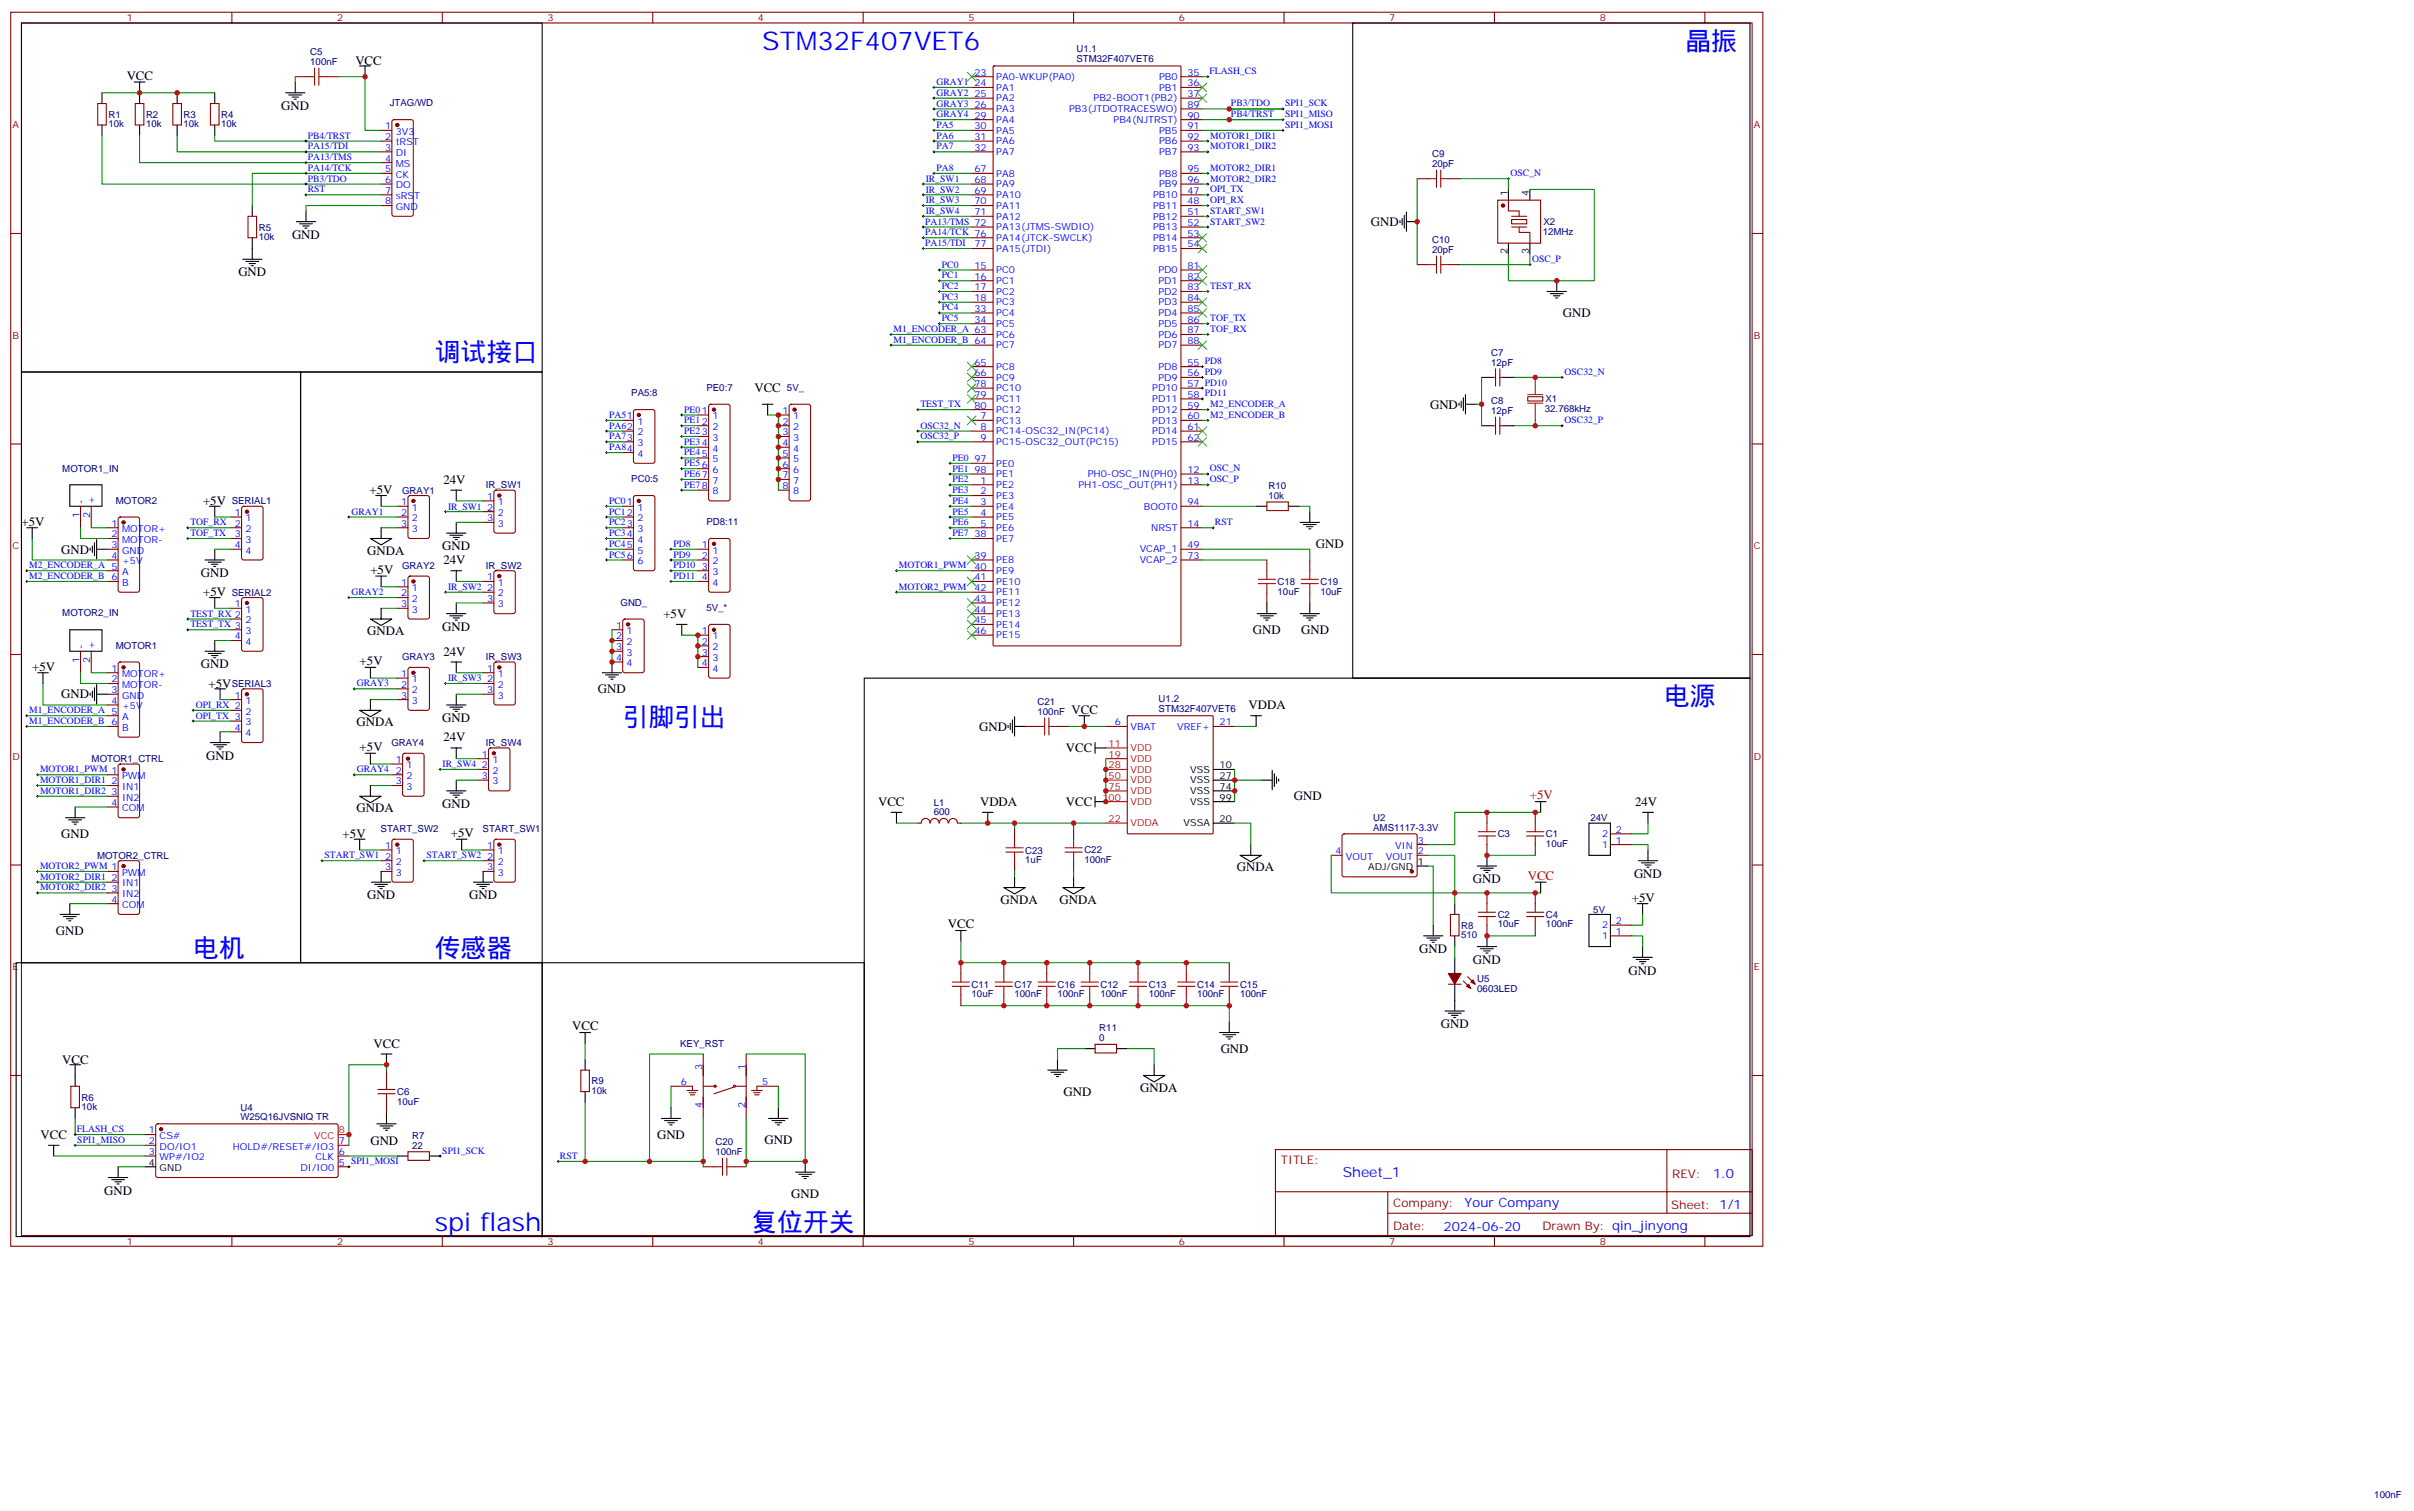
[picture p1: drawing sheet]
<svg xmlns="http://www.w3.org/2000/svg" width="793mm" height="496mm" viewBox="0 0 793 496" stroke-linecap="round" stroke-linejoin="round" font-family="sans-serif">
<defs><g id="words">
<g font-size="8.5" fill="#00f">
<text x="250.5" y="16.4">STM32F407VET6</text>
<text x="553.9" y="16.4">晶振</text>
<text x="142.9" y="118.7">调试接口</text>
<text x="546.8" y="231.6">电源</text>
<text x="204.6" y="238.6">引脚引出</text>
<text x="63.5" y="314.5">电机</text>
<text x="142.9" y="314.5">传感器</text>
<text x="142.9" y="404.4">spi flash</text>
<text x="246.9" y="404.4">复位开关</text>
</g>
<text font-size="4.6" fill="#00f" x="441.2" y="386.6">Sheet_1</text>
<g font-size="4.2">
<text x="116.8" y="21.3">VCC</text>
<text x="41.6" y="26.2">VCC</text>
<text x="92.4" y="36.1">GND</text>
<text x="450.5" y="74.2">GND</text>
<text x="96" y="78.5">GND</text>
<text x="78.3" y="90.8">GND</text>
<text x="513.5" y="104.3">GND</text>
<text x="247.9" y="128.9">VCC</text>
<text x="469.9" y="134.2">GND</text>
<text x="145.7" y="158.9">24V</text>
<text x="66.7" y="166">+5V</text>
<text x="121.5" y="162.4">+5V</text>
<text x="7.1" y="172.6">+5V</text>
<text x="20.1" y="181.8">GND</text>
<text x="120.6" y="182.2">GNDA</text>
<text x="145.3" y="180.8">GND</text>
<text x="145.7" y="185.3">24V</text>
<text x="432.4" y="180.1">GND</text>
<text x="66" y="189.6">GND</text>
<text x="121.7" y="188.5">+5V</text>
<text x="66.8" y="195.9">+5V</text>
<text x="218" y="203">+5V</text>
<text x="120.6" y="208.6">GNDA</text>
<text x="145.3" y="207.2">GND</text>
<text x="411.7" y="208.3">GND</text>
<text x="427.6" y="208.3">GND</text>
<text x="145.7" y="215.3">24V</text>
<text x="10.6" y="220.3">+5V</text>
<text x="66" y="219.6">GND</text>
<text x="118.2" y="218.5">+5V</text>
<text x="68.5" y="225.9">+5V</text>
<text x="196.5" y="227.7">GND</text>
<text x="20.1" y="229.4">GND</text>
<text x="410.2" y="233">VDDA</text>
<text x="117.1" y="238.6">GNDA</text>
<text x="145.3" y="237.2">GND</text>
<text x="352.1" y="234.4">VCC</text>
<text x="145.7" y="243.6">24V</text>
<text x="321.7" y="240">GND</text>
<text x="67.7" y="249.6">GND</text>
<text x="118.2" y="246.7">+5V</text>
<text x="350.3" y="247.1">VCC</text>
<text x="425.1" y="262.8">GND</text>
<text x="117.1" y="266.8">GNDA</text>
<text x="145.3" y="265.4">GND</text>
<text x="288.5" y="264.7">VCC</text>
<text x="322" y="264.7">VDDA</text>
<text x="350.3" y="264.7">VCC</text>
<text x="537.3" y="264.7">24V</text>
<text x="20.1" y="275.3">GND</text>
<text x="112.6" y="275.3">+5V</text>
<text x="148.2" y="275">+5V</text>
<text x="406.4" y="286.2">GNDA</text>
<text x="484" y="290.1">GND</text>
<text x="536.9" y="288.4">GND</text>
<text x="120.6" y="295.4">GND</text>
<text x="154.2" y="295.4">GND</text>
<text x="328.8" y="296.8">GNDA</text>
<text x="348.2" y="296.8">GNDA</text>
<text x="536.2" y="296.1">+5V</text>
<text x="311.5" y="304.9">VCC</text>
<text x="18.3" y="307">GND</text>
<text x="466.4" y="313.1">GND</text>
<text x="484" y="316.6">GND</text>
<text x="535.2" y="320.1">GND</text>
<text x="188" y="338.5">VCC</text>
<text x="473.4" y="337.7">GND</text>
<text x="122.7" y="344.1">VCC</text>
<text x="401.1" y="345.9">GND</text>
<text x="20.4" y="349.4">VCC</text>
<text x="374.6" y="358.6">GNDA</text>
<text x="349.5" y="360">GND</text>
<text x="13.4" y="374.1">VCC</text>
<text x="121.7" y="376.2">GND</text>
<text x="215.9" y="374.1">GND</text>
<text x="251.2" y="375.9">GND</text>
<text x="34.2" y="392.4">GND</text>
<text x="260" y="393.5">GND</text>
</g>
<g font-size="4.2" fill="#f00">
<text x="502.7" y="262.6">+5V</text>
<text x="502" y="289.1">VCC</text>
</g>
<g font-size="4.2" fill="#00f">
<text x="562.9" y="386.9">1.0</text>
<text x="481.3" y="396.4">Your Company</text>
<text x="474.4" y="404.2">2024-06-20</text>
</g>
<g font-size="3.9" fill="#800">
<text x="420.9" y="382.2">TITLE:</text>
<text x="549.5" y="386.9">REV:</text>
<text x="457.8" y="396.4">Company:</text>
<text x="549.1" y="397">Sheet: 1/1</text>
<text x="457.8" y="404.1">Date:</text>
<text x="506.8" y="404.2">Drawn By: qin_jinyong</text>
</g>
<g font-size="3.2" fill="#800">
<text x="41.6" y="7">1</text>
<text x="110.8" y="7">2</text>
<text x="179.9" y="7">3</text>
<text x="249.1" y="7">4</text>
<text x="318.2" y="7">5</text>
<text x="387.3" y="7">6</text>
<text x="456.5" y="7">7</text>
<text x="525.6" y="7">8</text>
<text x="4.1" y="42.1">A</text>
<text x="576.3" y="42.1">A</text>
<text x="4.1" y="111.3">B</text>
<text x="576.3" y="111.3">B</text>
<text x="4.1" y="180.4">C</text>
<text x="576.3" y="180.4">C</text>
<text x="4.1" y="249.6">D</text>
<text x="576.3" y="249.6">D</text>
<text x="4.1" y="318.7">E</text>
<text x="576.3" y="318.7">E</text>
<text x="41.6" y="408.8">1</text>
<text x="110.8" y="408.8">2</text>
<text x="179.9" y="408.8">3</text>
<text x="249.1" y="408.8">4</text>
<text x="318.2" y="408.8">5</text>
<text x="387.3" y="408.8">6</text>
<text x="456.5" y="408.8">7</text>
<text x="525.6" y="408.8">8</text>
</g>
<g font-size="3.2" fill="#000080">
<text x="353.7" y="17.2">U1.1</text>
<text x="102" y="21.3">100nF</text>
<text x="102" y="18.2">C5</text>
<text x="353.7" y="20.4">STM32F407VET6</text>
<text x="128.1" y="34.9">JTAG/WD</text>
<text x="35.6" y="41.9">10k</text>
<text x="35.6" y="38.7">R1</text>
<text x="48" y="41.9">10k</text>
<text x="48" y="38.7">R2</text>
<text x="60.3" y="41.9">10k</text>
<text x="60.3" y="38.7">R3</text>
<text x="72.7" y="41.9">10k</text>
<text x="72.7" y="38.7">R4</text>
<text x="470.6" y="51.6">C9</text>
<text x="470.6" y="54.8">20pF</text>
<text x="85" y="75.8">R5</text>
<text x="506.9" y="77.2">12MHz</text>
<text x="507.2" y="74">X2</text>
<text x="85" y="78.9">10k</text>
<text x="470.6" y="83">20pF</text>
<text x="470.6" y="79.9">C10</text>
<text x="490" y="116.9">C7</text>
<text x="490" y="120.1">12pF</text>
<text x="207.4" y="130.2">PA5:8</text>
<text x="232.1" y="128.4">PE0:7</text>
<text x="258.6" y="128.4">5V_</text>
<text x="490" y="136">12pF</text>
<text x="490" y="132.8">C8</text>
<text x="507.6" y="135.3">32.768kHz</text>
<text x="507.8" y="132.2">X1</text>
<text x="20.5" y="154.9">MOTOR1_IN</text>
<text x="159.7" y="160.4">IR_SW1</text>
<text x="207.4" y="158.4">PC0:5</text>
<text x="416.8" y="160.7">R10</text>
<text x="38.1" y="165.5">MOTOR2</text>
<text x="76.1" y="165.7">SERIAL1</text>
<text x="132.1" y="162.1">GRAY1</text>
<text x="416.8" y="163.8">10k</text>
<text x="232.1" y="172.5">PD8:11</text>
<text x="132.1" y="186.8">GRAY2</text>
<text x="159.7" y="186.8">IR_SW2</text>
<text x="76.1" y="195.6">SERIAL2</text>
<text x="419.8" y="195.3">10uF</text>
<text x="419.8" y="192.2">C18</text>
<text x="433.9" y="195.3">10uF</text>
<text x="433.9" y="192.1">C19</text>
<text x="20.5" y="202.5">MOTOR2_IN</text>
<text x="203.9" y="199">GND_</text>
<text x="232.1" y="200.8">5V_*</text>
<text x="38.1" y="213.1">MOTOR1</text>
<text x="132.1" y="216.9">GRAY3</text>
<text x="159.7" y="216.8">IR_SW3</text>
<text x="76.1" y="225.6">SERIAL3</text>
<text x="340.9" y="231.6">C21</text>
<text x="380.7" y="233.8">STM32F407VET6</text>
<text x="380.7" y="230.6">U1.2</text>
<text x="340.9" y="234.7">100nF</text>
<text x="128.6" y="245.1">GRAY4</text>
<text x="159.7" y="245">IR_SW4</text>
<text x="30.1" y="250.3">MOTOR1_CTRL</text>
<text x="306.8" y="267.8">600</text>
<text x="306.8" y="264.6">L1</text>
<text x="451.2" y="269.7">U2</text>
<text x="522.6" y="269.8">24V</text>
<text x="125.1" y="273.3">START_SW2</text>
<text x="158.6" y="273.3">START_SW1</text>
<text x="451.2" y="272.8">AMS1117-3.3V</text>
<text x="492.1" y="275">C3</text>
<text x="508" y="275">C1</text>
<text x="336.9" y="280.4">C23</text>
<text x="356.3" y="280.3">C22</text>
<text x="508" y="278.2">10uF</text>
<text x="31.9" y="282.1">MOTOR2_CTRL</text>
<text x="336.9" y="283.5">1uF</text>
<text x="356.3" y="283.5">100nF</text>
<text x="523.5" y="299.8">5V</text>
<text x="480.1" y="305.1">R8</text>
<text x="492.1" y="304.7">10uF</text>
<text x="492.1" y="301.5">C2</text>
<text x="508" y="304.7">100nF</text>
<text x="508" y="301.5">C4</text>
<text x="480.1" y="308.2">510</text>
<text x="485.4" y="322.7">U5</text>
<text x="319.3" y="327.6">10uF</text>
<text x="319.3" y="324.4">C11</text>
<text x="333.4" y="327.6">100nF</text>
<text x="333.4" y="324.4">C17</text>
<text x="347.5" y="327.6">100nF</text>
<text x="347.5" y="324.4">C16</text>
<text x="361.6" y="327.6">100nF</text>
<text x="361.6" y="324.4">C12</text>
<text x="377.5" y="327.6">100nF</text>
<text x="377.5" y="324.4">C13</text>
<text x="393.3" y="327.6">100nF</text>
<text x="393.3" y="324.4">C14</text>
<text x="407.5" y="327.6">100nF</text>
<text x="407.5" y="324.4">C15</text>
<text x="485.4" y="325.9">0603LED</text>
<text x="361.2" y="342">0</text>
<text x="361.2" y="338.8">R11</text>
<text x="223.5" y="343.8">KEY_RST</text>
<text x="130.5" y="359.7">C6</text>
<text x="194.4" y="359.4">10k</text>
<text x="194.4" y="356.2">R9</text>
<text x="26.8" y="364.6">10k</text>
<text x="26.8" y="361.5">R6</text>
<text x="79" y="364.8">U4</text>
<text x="130.5" y="362.9">10uF</text>
<text x="79" y="368">W25Q16JVSNIQ TR</text>
<text x="135.5" y="377.3">22</text>
<text x="135.5" y="374.1">R7</text>
<text x="235.1" y="376.2">C20</text>
<text x="235.1" y="379.4">100nF</text>
<text x="780.2" y="491.9">100nF</text>
</g>
<g font-size="3.2" fill="#00f">
<text x="307.7" y="28">GRAY1</text>
<text x="320.2" y="24.8">23</text>
<text x="320.2" y="28.4">24</text>
<text x="327.4" y="26.2">PA0-WKUP(PA0)</text>
<text x="327.4" y="29.8">PA1</text>
<text x="380.9" y="26.2">PB0</text>
<text x="380.9" y="29.8">PB1</text>
<text x="390.2" y="24.8">35</text>
<text x="390.2" y="28.4">36</text>
<text x="397.4" y="24.4">FLASH_CS</text>
<text x="307.7" y="31.5">GRAY2</text>
<text x="307.7" y="35">GRAY3</text>
<text x="320.2" y="31.9">25</text>
<text x="320.2" y="35.4">26</text>
<text x="327.4" y="33.3">PA2</text>
<text x="359.3" y="33.3">PB2-BOOT1(PB2)</text>
<text x="390.2" y="35.4">89</text>
<text x="390.2" y="31.9">37</text>
<text x="404.5" y="35">PB3/TDO</text>
<text x="422.3" y="35">SPI1_SCK</text>
<text x="307.7" y="38.5">GRAY4</text>
<text x="320.2" y="38.9">29</text>
<text x="327.4" y="36.8">PA3</text>
<text x="327.4" y="40.4">PA4</text>
<text x="351.3" y="36.8">PB3(JTDOTRACESWO)</text>
<text x="365.9" y="40.4">PB4(NJTRST)</text>
<text x="390.2" y="38.9">90</text>
<text x="404.5" y="38.5">PB4/TRST</text>
<text x="422.3" y="38.5">SPI1_MISO</text>
<text x="101.1" y="45.5">PB4/TRST</text>
<text x="126.6" y="42.5">1</text>
<text x="126.6" y="46">2</text>
<text x="130.1" y="44.2">3V3</text>
<text x="130.1" y="47.8">tRST</text>
<text x="307.7" y="42">PA5</text>
<text x="307.7" y="45.5">PA6</text>
<text x="320.2" y="42.5">30</text>
<text x="320.2" y="46">31</text>
<text x="327.4" y="43.9">PA5</text>
<text x="327.4" y="47.4">PA6</text>
<text x="380.9" y="43.9">PB5</text>
<text x="380.9" y="47.4">PB6</text>
<text x="390.2" y="42.5">91</text>
<text x="390.2" y="46">92</text>
<text x="397.7" y="45.5">MOTOR1_DIR1</text>
<text x="422.3" y="42">SPI1_MOSI</text>
<text x="101.1" y="49.1">PA15/TDI</text>
<text x="101.1" y="52.6">PA13/TMS</text>
<text x="126.6" y="49.5">3</text>
<text x="126.6" y="53.1">4</text>
<text x="130.1" y="51.3">DI</text>
<text x="307.7" y="49.1">PA7</text>
<text x="320.2" y="49.5">32</text>
<text x="327.4" y="50.9">PA7</text>
<text x="380.9" y="50.9">PB7</text>
<text x="390.2" y="49.5">93</text>
<text x="397.7" y="49.1">MOTOR1_DIR2</text>
<text x="101.1" y="59.7">PB3/TDO</text>
<text x="101.1" y="56.1">PA14/TCK</text>
<text x="126.6" y="56.6">5</text>
<text x="130.1" y="54.8">MS</text>
<text x="130.1" y="58.3">CK</text>
<text x="304.2" y="59.7">IR_SW1</text>
<text x="307.7" y="56.1">PA8</text>
<text x="320.2" y="56.6">67</text>
<text x="327.4" y="58">PA8</text>
<text x="380.9" y="58">PB8</text>
<text x="390.2" y="56.6">95</text>
<text x="397.7" y="56.1">MOTOR2_DIR1</text>
<text x="397.7" y="59.7">MOTOR2_DIR2</text>
<text x="496.4" y="57.8">OSC_N</text>
<text x="101.1" y="63.2">RST</text>
<text x="126.6" y="60.1">6</text>
<text x="126.6" y="63.6">7</text>
<text x="130.1" y="61.9">DO</text>
<text x="130.1" y="65.4">sRST</text>
<text x="304.2" y="63.3">IR_SW2</text>
<text x="320.2" y="60.1">68</text>
<text x="320.2" y="63.6">69</text>
<text x="327.4" y="61.5">PA9</text>
<text x="327.4" y="65.1">PA10</text>
<text x="378.9" y="65.1">PB10</text>
<text x="380.9" y="61.5">PB9</text>
<text x="390.2" y="63.6">47</text>
<text x="390.2" y="60.1">96</text>
<text x="397.7" y="63.2">OPI_TX</text>
<text x="126.6" y="67.2">8</text>
<text x="130.1" y="68.9">GND</text>
<text x="304.2" y="66.8">IR_SW3</text>
<text x="304.2" y="70.3">IR_SW4</text>
<text x="320.2" y="67.2">70</text>
<text x="320.2" y="70.7">71</text>
<text x="327.4" y="68.6">PA11</text>
<text x="378.9" y="68.6">PB11</text>
<text x="390.2" y="67.2">48</text>
<text x="390.2" y="70.7">51</text>
<text x="397.7" y="70.2">START_SW1</text>
<text x="397.7" y="66.7">OPI_RX</text>
<text x="304" y="73.8">PA13/TMS 72</text>
<text x="304" y="77.3">PA14/TCK 76</text>
<text x="327.4" y="72.1">PA12</text>
<text x="327.4" y="75.6">PA13(JTMS-SWDIO)</text>
<text x="378.9" y="72.1">PB12</text>
<text x="378.9" y="75.6">PB13</text>
<text x="390.2" y="74.2">52</text>
<text x="390.2" y="77.8">53</text>
<text x="397.7" y="73.8">START_SW2</text>
<text x="304" y="80.8">PA15/TDI</text>
<text x="320.2" y="81.3">77</text>
<text x="327.4" y="79.2">PA14(JTCK-SWCLK)</text>
<text x="327.4" y="82.7">PA15(JTDI)</text>
<text x="378.9" y="79.2">PB14</text>
<text x="378.9" y="82.7">PB15</text>
<text x="390.2" y="81.3">54</text>
<text x="309.5" y="87.9">PC0</text>
<text x="320.2" y="88.3">15</text>
<text x="327.4" y="89.7">PC0</text>
<text x="380.6" y="89.7">PD0</text>
<text x="390.2" y="88.3">81</text>
<text x="503.4" y="86">OSC_P</text>
<text x="309.5" y="91.4">PC1</text>
<text x="309.5" y="94.9">PC2</text>
<text x="320.2" y="91.9">16</text>
<text x="320.2" y="95.4">17</text>
<text x="327.4" y="93.3">PC1</text>
<text x="380.6" y="93.3">PD1</text>
<text x="390.2" y="91.9">82</text>
<text x="390.2" y="95.4">83</text>
<text x="397.7" y="94.9">TEST_RX</text>
<text x="309.5" y="98.5">PC3</text>
<text x="309.5" y="102">PC4</text>
<text x="320.2" y="98.9">18</text>
<text x="327.4" y="96.8">PC2</text>
<text x="327.4" y="100.3">PC3</text>
<text x="380.6" y="96.8">PD2</text>
<text x="380.6" y="100.3">PD3</text>
<text x="390.2" y="98.9">84</text>
<text x="309.5" y="105.5">PC5</text>
<text x="320.2" y="102.4">33</text>
<text x="320.2" y="106">34</text>
<text x="327.4" y="103.9">PC4</text>
<text x="327.4" y="107.4">PC5</text>
<text x="380.6" y="103.9">PD4</text>
<text x="380.6" y="107.4">PD5</text>
<text x="390.2" y="102.4">85</text>
<text x="390.2" y="106">86</text>
<text x="397.7" y="105.5">TOF_TX</text>
<text x="293.6" y="109">M1_ENCODER_A 63</text>
<text x="293.6" y="112.6">M1_ENCODER_B 64</text>
<text x="327.4" y="110.9">PC6</text>
<text x="380.6" y="110.9">PD6</text>
<text x="390.2" y="109.5">87</text>
<text x="390.2" y="113">88</text>
<text x="397.7" y="109">TOF_RX</text>
<text x="327.4" y="114.4">PC7</text>
<text x="380.6" y="114.4">PD7</text>
<text x="320.2" y="120.1">65</text>
<text x="320.2" y="123.6">66</text>
<text x="327.4" y="121.5">PC8</text>
<text x="327.4" y="125">PC9</text>
<text x="380.6" y="121.5">PD8</text>
<text x="380.6" y="125">PD9</text>
<text x="390.2" y="120.1">55 PD8</text>
<text x="390.2" y="123.6">56 PD9</text>
<text x="514.1" y="123.2">OSC32_N</text>
<text x="320.2" y="127.1">78</text>
<text x="320.2" y="130.7">79</text>
<text x="327.4" y="128.6">PC10</text>
<text x="378.6" y="128.6">PD10</text>
<text x="390.2" y="127.1">57 PD10</text>
<text x="390.2" y="130.7">58 PD11</text>
<text x="200.1" y="137.3">PA51</text>
<text x="224.8" y="135.5">PE01</text>
<text x="234.1" y="137.7">1</text>
<text x="257.1" y="136">1</text>
<text x="260.6" y="137.7">1</text>
<text x="302.4" y="133.7">TEST_TX</text>
<text x="320.2" y="134.2">80</text>
<text x="322.2" y="137.7">7</text>
<text x="327.4" y="132.1">PC11</text>
<text x="327.4" y="135.6">PC12</text>
<text x="378.6" y="132.1">PD11</text>
<text x="378.6" y="135.6">PD12</text>
<text x="390.2" y="134.2">59</text>
<text x="390.2" y="137.7">60</text>
<text x="397.7" y="133.7">M2_ENCODER_A</text>
<text x="397.7" y="137.3">M2_ENCODER_B</text>
<text x="200.1" y="140.8">PA62</text>
<text x="209.4" y="139.5">1</text>
<text x="209.4" y="143">2</text>
<text x="224.8" y="139">PE12</text>
<text x="224.8" y="142.6">PE23</text>
<text x="234.1" y="141.3">2</text>
<text x="257.1" y="139.5">2</text>
<text x="257.1" y="143">3</text>
<text x="260.6" y="141.3">2</text>
<text x="302.4" y="140.8">OSC32_N</text>
<text x="322.2" y="141.3">8</text>
<text x="327.4" y="139.1">PC13</text>
<text x="327.4" y="142.7">PC14-OSC32_IN(PC14)</text>
<text x="378.6" y="139.1">PD13</text>
<text x="378.6" y="142.7">PD14</text>
<text x="390.2" y="141.3">61</text>
<text x="514.1" y="139">OSC32_P</text>
<text x="200.1" y="144.3">PA73</text>
<text x="200.1" y="147.8">PA84</text>
<text x="209.4" y="146.5">3</text>
<text x="224.8" y="146.1">PE34</text>
<text x="224.8" y="149.6">PE45</text>
<text x="234.1" y="144.8">3</text>
<text x="234.1" y="148.3">4</text>
<text x="257.1" y="146.5">4</text>
<text x="260.6" y="144.8">3</text>
<text x="260.6" y="148.3">4</text>
<text x="302.4" y="144.3">OSC32_P</text>
<text x="322.2" y="144.8">9</text>
<text x="327.4" y="146.2">PC15-OSC32_OUT(PC15)</text>
<text x="378.6" y="146.2">PD15</text>
<text x="390.2" y="144.8">62</text>
<text x="209.4" y="150.1">4</text>
<text x="224.8" y="153.1">PE56</text>
<text x="234.1" y="151.8">5</text>
<text x="234.1" y="155.4">6</text>
<text x="257.1" y="150.1">5</text>
<text x="257.1" y="153.6">6</text>
<text x="260.6" y="151.8">5</text>
<text x="260.6" y="155.4">6</text>
<text x="313" y="151.4">PE0</text>
<text x="313" y="154.9">PE1</text>
<text x="320.2" y="151.8">97</text>
<text x="320.2" y="155.4">98</text>
<text x="327.4" y="153.2">PE0</text>
<text x="390.2" y="155.4">12</text>
<text x="397.6" y="154.8">OSC_N</text>
<text x="224.8" y="156.7">PE67</text>
<text x="224.8" y="160.2">PE78</text>
<text x="234.1" y="158.9">7</text>
<text x="257.1" y="157.1">7</text>
<text x="257.1" y="160.7">8</text>
<text x="260.6" y="158.9">7</text>
<text x="313" y="158.4">PE2</text>
<text x="313" y="162">PE3</text>
<text x="322.2" y="158.9">1</text>
<text x="327.4" y="160.3">PE2</text>
<text x="327.4" y="156.8">PE1</text>
<text x="354.4" y="160.3">PH1-OSC_OUT(PH1)</text>
<text x="357.4" y="156.8">PH0-OSC_IN(PH0)</text>
<text x="390.2" y="158.9">13</text>
<text x="397.6" y="158.4">OSC_P</text>
<text x="27.5" y="165.6" transform="rotate(-90 27.5 165.6)">-</text>
<text x="31" y="165.6" transform="rotate(-90 31 165.6)">+</text>
<text x="131.9" y="165.9">1</text>
<text x="135.4" y="167.7">1</text>
<text x="147.2" y="167.4">IR_SW1</text>
<text x="160.1" y="164.2">1</text>
<text x="160.1" y="167.7">2</text>
<text x="163.6" y="165.9">1</text>
<text x="200.1" y="165.5">PC01</text>
<text x="209.4" y="167.7">1</text>
<text x="234.1" y="162.4">8</text>
<text x="260.6" y="162.4">8</text>
<text x="313" y="165.5">PE4</text>
<text x="322.2" y="162.4">2</text>
<text x="322.2" y="165.9">3</text>
<text x="327.4" y="163.8">PE3</text>
<text x="327.4" y="167.4">PE4</text>
<text x="375.9" y="167.4">BOOT0</text>
<text x="390.2" y="165.9">94</text>
<text x="26.1" y="170.1" transform="rotate(-90 26.1 170.1)">1</text>
<text x="29.6" y="170.1" transform="rotate(-90 29.6 170.1)">2</text>
<text x="36.6" y="173">1</text>
<text x="62.5" y="172.5">TOF_RX</text>
<text x="77.2" y="169.5">1</text>
<text x="77.2" y="173">2</text>
<text x="80.7" y="171.2">1</text>
<text x="115.5" y="169">GRAY1</text>
<text x="131.9" y="169.5">2</text>
<text x="131.9" y="173">3</text>
<text x="135.4" y="171.2">2</text>
<text x="160.1" y="171.2">3</text>
<text x="163.6" y="169.5">2</text>
<text x="163.6" y="173">3</text>
<text x="200.1" y="169">PC12</text>
<text x="200.1" y="172.5">PC23</text>
<text x="209.4" y="171.2">2</text>
<text x="313" y="169">PE5</text>
<text x="313" y="172.5">PE6</text>
<text x="322.2" y="169.5">4</text>
<text x="322.2" y="173">5</text>
<text x="327.4" y="170.9">PE5</text>
<text x="390.2" y="173">14</text>
<text x="399.2" y="172.5">RST</text>
<text x="36.6" y="176.5">2</text>
<text x="40.1" y="174.8">MOTOR+</text>
<text x="40.1" y="178.3">MOTOR-</text>
<text x="62.5" y="176.1">TOF_TX</text>
<text x="77.2" y="176.5">3</text>
<text x="80.7" y="174.8">2</text>
<text x="80.7" y="178.3">3</text>
<text x="135.4" y="174.8">3</text>
<text x="200.1" y="176.1">PC34</text>
<text x="200.1" y="179.6">PC45</text>
<text x="209.4" y="174.8">3</text>
<text x="209.4" y="178.3">4</text>
<text x="221.3" y="179.6">PD8</text>
<text x="313" y="176.1">PE7</text>
<text x="320.2" y="176.5">38</text>
<text x="327.4" y="174.4">PE6</text>
<text x="327.4" y="177.9">PE7</text>
<text x="378.3" y="174.4">NRST</text>
<text x="36.6" y="180.1">3</text>
<text x="36.6" y="183.6">4</text>
<text x="40.1" y="181.8">GND</text>
<text x="40.1" y="185.3">+5V</text>
<text x="77.2" y="180.1">4</text>
<text x="80.7" y="181.8">4</text>
<text x="200.1" y="183.1">PC56</text>
<text x="209.4" y="181.8">5</text>
<text x="209.4" y="185.3">6</text>
<text x="221.3" y="183.1">PD9</text>
<text x="230.6" y="180.1">1</text>
<text x="230.6" y="183.6">2</text>
<text x="234.1" y="181.8">1</text>
<text x="234.1" y="185.3">2</text>
<text x="320.2" y="183.6">39</text>
<text x="327.4" y="185">PE8</text>
<text x="374.5" y="181.5">VCAP_1</text>
<text x="374.5" y="185">VCAP_2</text>
<text x="390.2" y="180.1">49</text>
<text x="390.2" y="183.6">73</text>
<text x="9.6" y="186.7">M2_ENCODER_A 5</text>
<text x="9.6" y="190.2">M2_ENCODER_B</text>
<text x="36.6" y="190.6">6</text>
<text x="40.1" y="188.9">A</text>
<text x="160.1" y="190.6">1</text>
<text x="221.3" y="186.7">PD10</text>
<text x="221.3" y="190.2">PD11</text>
<text x="230.6" y="187.1">3</text>
<text x="230.6" y="190.6">4</text>
<text x="234.1" y="188.9">3</text>
<text x="295.4" y="186.7">MOTOR1_PWM</text>
<text x="320.2" y="187.1">40</text>
<text x="320.2" y="190.6">41</text>
<text x="327.4" y="188.5">PE9</text>
<text x="40.1" y="192.4">B</text>
<text x="115.5" y="195.5">GRAY2</text>
<text x="131.9" y="192.4">1</text>
<text x="131.9" y="195.9">2</text>
<text x="135.4" y="194.2">1</text>
<text x="135.4" y="197.7">2</text>
<text x="147.2" y="193.8">IR_SW2</text>
<text x="160.1" y="194.2">2</text>
<text x="160.1" y="197.7">3</text>
<text x="163.6" y="192.4">1</text>
<text x="163.6" y="195.9">2</text>
<text x="234.1" y="192.4">4</text>
<text x="295.4" y="193.8">MOTOR2_PWM</text>
<text x="320.2" y="194.2">42</text>
<text x="320.2" y="197.7">43</text>
<text x="327.4" y="192.1">PE10</text>
<text x="327.4" y="195.6">PE11</text>
<text x="62.5" y="202.5">TEST_RX 2</text>
<text x="77.2" y="199.5">1</text>
<text x="80.7" y="201.2">1</text>
<text x="131.9" y="199.5">3</text>
<text x="135.4" y="201.2">3</text>
<text x="163.6" y="199.5">3</text>
<text x="320.2" y="201.2">44</text>
<text x="327.4" y="199.1">PE12</text>
<text x="327.4" y="202.6">PE13</text>
<text x="62.5" y="206.1">TEST_TX 3</text>
<text x="80.7" y="204.8">2</text>
<text x="80.7" y="208.3">3</text>
<text x="202.4" y="206.5">1</text>
<text x="205.9" y="208.3">1</text>
<text x="230.6" y="208.3">1</text>
<text x="320.2" y="204.8">45</text>
<text x="320.2" y="208.3">46</text>
<text x="327.4" y="206.2">PE14</text>
<text x="327.4" y="209.7">PE15</text>
<text x="27.5" y="213.2" transform="rotate(-90 27.5 213.2)">-</text>
<text x="31" y="213.2" transform="rotate(-90 31 213.2)">+</text>
<text x="77.2" y="210">4</text>
<text x="80.7" y="211.8">4</text>
<text x="202.4" y="210">2</text>
<text x="202.4" y="213.6">3</text>
<text x="205.9" y="211.8">2</text>
<text x="205.9" y="215.3">3</text>
<text x="230.6" y="211.8">2</text>
<text x="230.6" y="215.3">3</text>
<text x="234.1" y="210">1</text>
<text x="234.1" y="213.6">2</text>
<text x="26.1" y="217.7" transform="rotate(-90 26.1 217.7)">1</text>
<text x="29.6" y="217.7" transform="rotate(-90 29.6 217.7)">2</text>
<text x="36.6" y="220.6">1</text>
<text x="160.1" y="220.6">1</text>
<text x="202.4" y="217.1">4</text>
<text x="205.9" y="218.9">4</text>
<text x="230.6" y="218.9">4</text>
<text x="234.1" y="217.1">3</text>
<text x="234.1" y="220.6">4</text>
<text x="36.6" y="224.2">2</text>
<text x="36.6" y="227.7">3</text>
<text x="40.1" y="222.4">MOTOR+</text>
<text x="40.1" y="225.9">MOTOR-</text>
<text x="117.2" y="225.5">GRAY3</text>
<text x="131.9" y="222.4">1</text>
<text x="131.9" y="225.9">2</text>
<text x="135.4" y="224.2">1</text>
<text x="135.4" y="227.7">2</text>
<text x="147.2" y="223.8">IR_SW3</text>
<text x="160.1" y="224.2">2</text>
<text x="160.1" y="227.7">3</text>
<text x="163.6" y="222.4">1</text>
<text x="163.6" y="225.9">2</text>
<text x="36.6" y="231.2">4</text>
<text x="40.1" y="229.4">GND</text>
<text x="40.1" y="233">+5V</text>
<text x="64.3" y="232.5">OPI_RX 2</text>
<text x="77.2" y="229.4">1</text>
<text x="80.7" y="231.2">1</text>
<text x="131.9" y="229.4">3</text>
<text x="135.4" y="231.2">3</text>
<text x="163.6" y="229.4">3</text>
<text x="9.6" y="234.3">M1_ENCODER_A 5</text>
<text x="9.6" y="237.8">M1_ENCODER_B</text>
<text x="36.6" y="238.3">6</text>
<text x="40.1" y="236.5">A</text>
<text x="64.3" y="236">OPI_TX 3</text>
<text x="80.7" y="234.7">2</text>
<text x="80.7" y="238.3">3</text>
<text x="366.3" y="238.3">6</text>
<text x="371.5" y="239.7">VBAT</text>
<text x="386.8" y="239.7">VREF+</text>
<text x="400.8" y="238.3">21</text>
<text x="40.1" y="240">B</text>
<text x="77.2" y="240">4</text>
<text x="80.7" y="241.8">4</text>
<text x="130.1" y="250.6">1</text>
<text x="158.3" y="248.8">1</text>
<text x="161.8" y="250.6">1</text>
<text x="13.1" y="253.7">MOTOR1_PWM 1</text>
<text x="13.2" y="257.2">MOTOR1_DIR1</text>
<text x="36.6" y="257.7">2</text>
<text x="40.1" y="255.9">PWM</text>
<text x="117.2" y="253.7">GRAY4</text>
<text x="130.1" y="254.1">2</text>
<text x="130.1" y="257.7">3</text>
<text x="133.6" y="252.4">1</text>
<text x="133.6" y="255.9">2</text>
<text x="145.4" y="252">IR_SW4</text>
<text x="158.3" y="252.4">2</text>
<text x="158.3" y="255.9">3</text>
<text x="161.8" y="254.1">2</text>
<text x="161.8" y="257.7">3</text>
<text x="13.2" y="260.7">MOTOR1_DIR2</text>
<text x="36.6" y="261.2">3</text>
<text x="40.1" y="259.4">IN1</text>
<text x="40.1" y="263">IN2</text>
<text x="133.6" y="259.4">3</text>
<text x="36.6" y="264.7">4</text>
<text x="40.1" y="266.5">COM</text>
<text x="526.4" y="275">2</text>
<text x="530.9" y="273.5">2</text>
<text x="106.6" y="281.9">START_SW1</text>
<text x="126.6" y="278.8">1</text>
<text x="130.1" y="280.6">1</text>
<text x="140.2" y="281.9">START_SW2</text>
<text x="160.1" y="278.8">1</text>
<text x="163.6" y="280.6">1</text>
<text x="438.8" y="280.6">4</text>
<text x="458.5" y="278.8">VIN</text>
<text x="465.8" y="280.6">2</text>
<text x="465.8" y="277.1">3</text>
<text x="526.4" y="278.5">1</text>
<text x="530.9" y="277.1">1</text>
<text x="13.1" y="285.5">MOTOR2_PWM 1</text>
<text x="40.1" y="287.7">PWM</text>
<text x="126.6" y="282.4">2</text>
<text x="126.6" y="285.9">3</text>
<text x="130.1" y="284.1">2</text>
<text x="130.1" y="287.7">3</text>
<text x="160.1" y="282.4">2</text>
<text x="160.1" y="285.9">3</text>
<text x="163.6" y="284.1">2</text>
<text x="163.6" y="287.7">3</text>
<text x="442.3" y="282.4">VOUT</text>
<text x="455.4" y="282.4">VOUT</text>
<text x="13.2" y="289">MOTOR2_DIR1</text>
<text x="13.2" y="292.5">MOTOR2_DIR2</text>
<text x="36.6" y="289.4">2</text>
<text x="36.6" y="292.9">3</text>
<text x="40.1" y="291.2">IN1</text>
<text x="36.6" y="296.5">4</text>
<text x="40.1" y="294.7">IN2</text>
<text x="40.1" y="298.2">COM</text>
<text x="526.4" y="304.9">2</text>
<text x="530.9" y="303.5">2</text>
<text x="526.4" y="308.5">1</text>
<text x="530.9" y="307.1">1</text>
<text x="230.7" y="351.5" transform="rotate(-90 230.7 351.5)">3</text>
<text x="244.8" y="351.5" transform="rotate(-90 244.8 351.5)">1</text>
<text x="223.8" y="356.4">6</text>
<text x="250.5" y="356.4">5</text>
<text x="230.7" y="364.1" transform="rotate(-90 230.7 364.1)">4</text>
<text x="244.8" y="364.1" transform="rotate(-90 244.8 364.1)">2</text>
<text x="25.3" y="371.9">FLASH_CS</text>
<text x="25.4" y="375.4">SPI1_MISO</text>
<text x="49" y="372.3">1</text>
<text x="49" y="375.8">2</text>
<text x="52.5" y="374.1">CS#</text>
<text x="52.5" y="377.6">DO/IO1</text>
<text x="76.5" y="377.6">HOLD#/RESET#/IO3</text>
<text x="111.3" y="375.8">7</text>
<text x="49" y="379.4">3</text>
<text x="52.5" y="381.1">WP#/IO2</text>
<text x="103.6" y="381.1">CLK</text>
<text x="111.3" y="382.9">5 SPI1_MOSI</text>
<text x="111.3" y="379.4">6</text>
<text x="145.3" y="378.9">SPI1_SCK</text>
<text x="184" y="380.7">RST</text>
<text x="98.8" y="384.7">DI/IO0</text>
</g>
<g font-size="3.2">
<text x="495.3" y="64.3" transform="rotate(-90 495.3 64.3)">1</text>
<text x="502.4" y="64.3" transform="rotate(-90 502.4 64.3)">4</text>
<text x="495.3" y="83.3" transform="rotate(-90 495.3 83.3)">2</text>
<text x="502.4" y="83.3" transform="rotate(-90 502.4 83.3)">3</text>
<text x="391.1" y="253.8">VSS</text>
<text x="391.1" y="257.3">VSS</text>
<text x="400.8" y="252.4">10</text>
<text x="400.8" y="255.9">27</text>
<text x="391.1" y="260.8">VSS</text>
<text x="400.8" y="259.4">74</text>
<text x="400.8" y="263">99</text>
<text x="391.1" y="264.4">VSS</text>
<text x="388.9" y="271.4">VSSA</text>
<text x="400.8" y="270">20</text>
<text x="449.6" y="285.9">ADJ/GND</text>
<text x="465.8" y="284.1">1</text>
<text x="49" y="382.9">4</text>
<text x="52.5" y="384.7">GND</text>
</g>
<g font-size="3.2" fill="#f00">
<text x="364.3" y="245.3">11</text>
<text x="364.3" y="248.8">19</text>
<text x="371.5" y="246.7">VDD</text>
<text x="371.5" y="250.3">VDD</text>
<text x="364.3" y="252.4">28</text>
<text x="364.3" y="255.9">50</text>
<text x="371.5" y="253.8">VDD</text>
<text x="371.5" y="257.3">VDD</text>
<text x="362.3" y="263">100</text>
<text x="364.3" y="259.4">75</text>
<text x="371.5" y="260.8">VDD</text>
<text x="371.5" y="264.4">VDD</text>
<text x="364.3" y="270">22</text>
<text x="371.5" y="271.4">VDDA</text>
<text x="103.2" y="374.1">VCC</text>
<text x="111.3" y="372.3">8</text>
</g>
</g></defs>
<g fill="none" stroke="#870000" stroke-width=".35">
<path d="M3.5 4h575.8v405.4h-575.8zM7.1 7.5h568.6v398.3h-568.6zM76.2 4v3.5M145.3 4v3.5M214.5 4v3.5M283.6 4v3.5M352.8 4v3.5M421.9 4v3.5M491.1 4v3.5M560.2 4v3.5M32.1 34h2.8v7.1h-2.8zM44.4 34h2.9v7.1h-2.9z"/>
<path d="M56.8 34h2.8v7.1h-2.8zM69.1 34h2.9v7.1h-2.9zM97 25.2h3.5M107.6 25.2h3.5M129 39.5l.5-.2h5.6l.5 .2 .2 .5v30.3l-.2 .5-.5 .2h-5.6l-.5-.2-.2-.5v-30.3zM319.3 25.2h7M319.3 28.7h7M319.3 32.2h7M319.3 35.8h7M319.3 39.3h7M326.4 21.8l.3-.1h61l.3 .1 .1 190-.2 .3-61.2 .1-.3-.2zM388.1 25.2h7"/>
<path d="M388.1 28.7h7M388.1 32.2h7M388.1 35.8h7M388.1 39.3h7M125.2 42.8h3.6M125.2 46.4h3.6M125.2 49.9h3.6M125.2 56.9h3.6M125.2 53.4h3.6M319.3 42.8h7M319.3 46.4h7M319.3 49.9h7"/>
<path d="M319.3 56.9h7M388.1 42.8h7M388.1 46.4h7M388.1 49.9h7M388.1 56.9h7M465.7 58.7h3.5M476.2 58.7h3.6M3.5 76.7h3.6M81.5 71h2.8v7.1h-2.8zM125.2 64h3.6M125.2 67.5h3.6M125.2 60.5h3.6"/>
<path d="M319.3 64h7M319.3 67.5h7M319.3 71h7M319.3 74.6h7M319.3 78.1h7M319.3 60.5h7M388.1 64h7M388.1 67.5h7M388.1 71h7M388.1 74.6h7M388.1 78.1h7M388.1 60.5h7"/>
<path d="M492.1 65.8h14.1v14.1h-14.1zM495.7 65.8v3.5h3.5v1.7M496.7 72.1h4.9v1.4h-4.9zM499.2 74.6v1.7h3.5v3.6M575.7 76.7h3.6M319.3 81.6h7M319.3 88.7h7M319.3 92.2h7M319.3 95.7h7M319.3 99.3h7M388.1 81.6h7M388.1 88.7h7"/>
<path d="M388.1 92.2h7M388.1 95.7h7M388.1 99.3h7M465.7 86.9h3.5M476.2 86.9h3.6M319.3 102.8h7M319.3 106.3h7M319.3 109.9h7M319.3 113.4h7M388.1 102.8h7M388.1 106.3h7M388.1 109.9h7"/>
<path d="M388.1 113.4h7M204.6 138.1h3.5M208.4 134.8l.4-.3h5.7l.6 .5 .1 16.5-.5 .6-5.9 .1-.6-.5-.1-16.4zM229.3 136.3h3.5M229.3 139.8h3.5M233.1 133l.4-.2h5.7l.5 .2 .2 .5v30.3l-.2 .5-.5 .2h-5.7l-.5-.2-.2-.5v-30.3zM255.8 136.3h3.5M255.8 139.8h3.5M259.5 133l.5-.2h5.6l.5 .2 .2 .5v30.3l-.2 .5-.5 .2h-5.6l-.5-.2-.2-.5v-30.3zM319.3 138.1h7M319.3 120.4h7M319.3 124h7"/>
<path d="M319.3 127.5h7M319.3 131h7M319.3 134.5h7M388.1 138.1h7M388.1 120.4h7M388.1 124h7M388.1 127.5h7M388.1 131h7M388.1 134.5h7M490.4 124h1M490.4 139.8h1M491.4 121.1v5.7"/>
<path d="M491.4 137v5.7M492.8 124h1.1M492.8 139.8h1.1M492.8 121.1v5.7M492.8 137v5.7M502 130.3h4.9v1.4h-4.9zM3.5 145.8h3.6M204.6 141.6h3.5M204.6 145.1h3.5M204.6 148.7h3.5M229.3 143.4h3.5M229.3 146.9h3.5"/>
<path d="M229.3 150.4h3.5M229.3 154h3.5M229.3 157.5h3.5M255.8 143.4h3.5M255.8 146.9h3.5M255.8 150.4h3.5M255.8 154h3.5M255.8 157.5h3.5M319.3 141.6h7M319.3 145.1h7M319.3 159.2h7M319.3 152.2h7"/>
<path d="M319.3 155.7h7M388.1 141.6h7M388.1 145.1h7M388.1 159.2h7M388.1 155.7h7M575.7 145.8h3.6M26.5 166.3v7.1M30 166.3v7.1M35.3 173.4h3.5M35.3 176.9h3.5M39 170l.5-.2h5.7l.6 .5 .1 23.5-.5 .7h-5.9l-.6-.4-.1-23.6zM75.8 169.8h3.6"/>
<path d="M75.8 173.4h3.6M75.8 176.9h3.6M79.6 166.5l.5-.2h5.6l.7 .4v16.5l-.4 .7h-5.9l-.7-.4v-16.5zM130.5 166.3h3.6M130.5 169.8h3.6M130.5 173.4h3.6M134.3 163l.5-.2h5.6l.7 .4v13l-.5 .6-5.8 .1-.7-.5v-12.9zM158.7 164.5h3.6M158.7 168.1h3.6M158.7 171.6h3.6M162.5 161.2l.5-.2h5.6l.7 .4v13l-.4 .7h-5.9l-.7-.4v-13zM204.6 166.3h3.5"/>
<path d="M204.6 169.8h3.5M204.6 173.4h3.5M204.6 176.9h3.5M208.4 163l.4-.2h5.7l.6 .4 .1 23.6-.5 .6-5.9 .1-.6-.5-.1-23.5zM229.3 161h3.5M233.1 177.1l.4-.2h5.7l.6 .4 .1 16.5-.5 .7h-5.9l-.6-.4-.1-16.5zM255.8 161h3.5M319.3 162.8h7M319.3 166.3h7M319.3 169.8h7M319.3 173.4h7M319.3 176.9h7"/>
<path d="M388.1 166.3h7M388.1 173.4h7M416.3 164.9h7v2.8h-7zM35.3 183.9h3.5M35.3 187.5h3.5M35.3 191h3.5M35.3 180.4h3.5M75.8 180.4h3.6M75.8 199.8h3.6M79.6 196.5l.5-.2h5.6l.7 .4v16.5l-.4 .7h-5.9l-.7-.4v-16.5zM130.5 192.8h3.6M130.5 196.3h3.6"/>
<path d="M130.5 199.8h3.6M134.3 189.4l.5-.2h5.6l.7 .5v12.9l-.5 .7h-5.8l-.7-.4v-13zM158.7 191h3.6M158.7 194.5h3.6M158.7 198h3.6M162.5 187.7l.5-.2h5.6l.7 .4v13l-.4 .6-5.9 .1-.7-.5v-12.9zM204.6 183.9h3.5M204.6 180.4h3.5M229.3 183.9h3.5M229.3 187.5h3.5M229.3 191h3.5M229.3 180.4h3.5"/>
<path d="M319.3 183.9h7M319.3 187.5h7M319.3 191h7M319.3 194.5h7M319.3 198h7M388.1 183.9h7M388.1 180.4h7M416.3 183.9v3.6M416.3 194.5v3.5M430.4 183.9v3.6M430.4 194.5v3.5M3.5 215h3.6"/>
<path d="M26.5 213.9v7.1M30 213.9v7.1M39 217.7l.5-.2h5.7l.6 .4 .1 23.5-.5 .7h-5.9l-.6-.4-.1-23.5zM75.8 203.3h3.6M75.8 206.9h3.6M75.8 210.4h3.6M134.3 219.4l.5-.2h5.6l.7 .4v13l-.5 .7h-5.8l-.7-.4v-13zM162.5 217.7l.5-.2h5.6l.7 .4v13l-.4 .6-5.9 .1-.7-.5v-12.9zM201.1 206.9h3.5M201.1 210.4h3.5M201.1 213.9h3.5M201.1 217.5h3.5"/>
<path d="M204.8 203.5l.5-.2h5.7l.6 .5 .1 16.5-.5 .6-5.9 .1-.6-.5-.1-16.5zM229.3 208.6h3.5M229.3 212.2h3.5M229.3 215.7h3.5M229.3 219.2h3.5M233.1 205.3l.4-.2h5.7l.6 .4 .1 16.5-.5 .7h-5.9l-.6-.4-.1-16.5zM319.3 201.6h7M319.3 205.1h7M319.3 208.6h7M575.7 215h3.6M35.3 238.6h3.5M35.3 221h3.5"/>
<path d="M35.3 224.5h3.5M35.3 228h3.5M35.3 231.6h3.5M35.3 235.1h3.5M75.8 229.8h3.6M75.8 233.3h3.6M75.8 236.9h3.6M79.6 226.5l.5-.2h5.6l.7 .4v16.5l-.4 .7h-5.9l-.7-.5v-16.4zM130.5 222.7h3.6M130.5 226.3h3.6M130.5 229.8h3.6M158.7 221h3.6"/>
<path d="M158.7 224.5h3.6M158.7 228h3.6M336.9 238.6h3.5M347.5 238.6h3.5M363.4 238.6h7M370.5 235.3l.3-.2h27.5l.3 .2v38.2l-.2 .3-27.6 .1-.3-.2zM398.6 238.6h7.1M35.3 254.5h3.5M35.3 258h3.5M39 251.2l.5-.2h5.7l.6 .4 .1 16.5-.5 .6-5.9 .1-.6-.5-.1-16.4zM75.8 240.4h3.6M128.8 251h3.5"/>
<path d="M128.8 254.5h3.5M128.8 258h3.5M132.5 247.6l.5-.2h5.6l.7 .5v12.9l-.4 .7h-5.9l-.7-.4v-13zM157 249.2h3.5M157 252.7h3.5M157 256.3h3.5M160.7 245.9l.5-.2h5.7l.6 .4 .1 13-.5 .6-5.9 .1-.6-.5-.1-12.9zM35.3 261.5h3.5M35.3 265.1h3.5M125.2 279.2h3.6M129 275.9l.5-.2h5.6l.7 .4v13l-.4 .6-5.9 .1-.7-.5v-12.9zM158.7 279.2h3.6"/>
<path d="M162.5 275.9l.5-.2h5.6l.7 .4v13l-.4 .6-5.9 .1-.7-.5v-12.9zM305.5 270.3a1.41 1.41 0 0 0-1.4-1.5 1.41 1.41 0 0 0-1.4 1.5l-1.1 .1M305.7 270.3a1.41 1.41 0 0 1 1.4-1.5 1.41 1.41 0 0 1 1.4 1.5M308.7 270.3a1.41 1.41 0 0 1 1.4-1.5 1.41 1.41 0 0 1 1.4 1.5M311.7 270.3a1.41 1.41 0 0 1 1.5-1.5 1.41 1.41 0 0 1 1.4 1.5M314.7 270.4h1M333.4 272.1v3.6M352.8 272.1v3.6M441.2 274.1l.5-.2 23.5 .1 .5 .6-.1 13-.6 .4-23.6-.1-.4-.6v-12.7zM465.7 277.4h3.5M488.6 266.8v3.6M488.6 277.4v3.6"/>
<path d="M504.5 266.8v3.6M504.5 277.4v3.6M529.2 277.4h7M529.2 273.9h7M3.5 284.1h3.6M35.3 286.2h3.5M35.3 289.8h3.5M35.3 293.3h3.5M35.3 296.8h3.5M39 282.9l.5-.2h5.7l.6 .4 .1 16.5-.5 .7-5.9 .1-.6-.5-.1-16.5zM125.2 282.7h3.6M125.2 286.2h3.6"/>
<path d="M158.7 282.7h3.6M158.7 286.2h3.6M333.4 282.7v3.5M352.8 282.7v3.5M437.4 281h3.6M465.7 281h3.5M488.6 293.3v3.5M504.5 293.3v3.5M575.7 284.1h3.6M315.7 316.2v3.6M329.8 316.2v3.6M344 316.2v3.6"/>
<path d="M358.1 316.2v3.6M373.9 316.2v3.6M389.8 316.2v3.6M403.9 316.2v3.6M476.6 300.4h2.8v7h-2.8zM488.6 303.9v3.5M504.5 303.9v3.5M529.2 307.4h7M529.2 303.9h7M315.7 326.8v3.5M329.8 326.8v3.5M344 326.8v3.5"/>
<path d="M358.1 326.8v3.5M373.9 326.8v3.5M389.8 326.8v3.5M403.9 326.8v3.5M475.9 323.3h4.2M480.8 322.2l2.5 2.5M482.2 320.8l2.5 2.5M3.5 353.3h3.6M23.3 356.8h2.8v7.1h-2.8zM127 351.5v3.5M190.9 351.5h2.8v7.1h-2.8zM220.5 356.8h7v1.4"/>
<path d="M225.8 358.2h3.5M226.5 358.9h2.1M226.8 359.6h1.4M231.1 356.8h3.5M231.1 346.2v21.2M240.9 357.2l-6.3 2.1M241.7 356.8h3.5M245.2 346.2v21.2M246.9 358.2h3.6M247.6 358.9h2.2M248 359.6h1.4M255.8 356.8h-7.1v1.4"/>
<path d="M359.8 343h7.1v2.9h-7.1zM575.7 353.3h3.6M47.6 372.7h3.6M47.6 376.2h3.6M47.6 379.7h3.6M51.4 369.4l.5-.3 58.8 .1 .4 .7v16.5l-.7 .4-58.8-.1-.4-.6v-16.2zM111.1 376.2h3.6M111.1 379.7h3.6M127 362.1v3.5M134.1 378.3h7v2.8h-7zM419.1 377.6h156.6v28.2h-156.6zM547.7 377.6v20.9"/>
<path d="M111.1 383.3h3.6M231.1 383.3h3.5M241.7 383.3h3.5M419.1 391.5h156.5M456 398.5h119.6M456 391.5v14.1M76.2 405.8v3.6M145.3 405.8v3.6M214.5 405.8v3.6M283.6 405.8v3.6M352.8 405.8v3.6M421.9 405.8v3.6"/>
<path d="M491.1 405.8v3.6M560.2 405.8v3.6"/>
<circle cx="235" cy="356.8" r=".35"/>
<circle cx="241.3" cy="356.8" r=".35"/>
</g>
<g fill="none" stroke="#000" stroke-width=".35">
<path d="M7.1 7.5h171.1v114.7h-171.1zM444.5 7.5h130.5v215.2h-130.5zM33.5 30.5v3.5M44.1 27h3.5M45.9 27v7M58.2 30.5v3.5M70.6 30.5v3.5M93.8 30.5h6.4M94.9 31.2h4.2M96 31.9h2.1M96.7 32.6h.7M97 27v3.5"/>
<path d="M118.2 21.7h3.5M119.9 21.7v3.5M33.5 41.1v3.5M45.9 41.1v3.5M58.2 41.1v3.5M70.6 41.1v3.5M82.9 67.5v3.5M82.9 78.1v7.1M97.4 72.8h6.3M98.4 73.5h4.3M99.5 74.2h2.1M100.2 74.9h.7"/>
<path d="M100.5 69.3v3.5M460 72.5v.7M460.7 71.8v2.1M461.4 70.7v4.2M462.1 72.8h3.6M462.1 69.6v6.4M495.7 62.2v3.6M495.7 79.9v3.5M502.7 62.2v3.6M502.7 79.9v3.5M79.7 85.2h6.4M80.8 85.9h4.2"/>
<path d="M81.8 86.6h2.2M82.5 87.3h.8M508.4 95.7h6.3M509.4 96.4h4.2M510.5 97.2h2.1M511.2 97.9h.7M511.5 92.2v3.5M7.1 122.2h91.7v194h-91.7zM98.8 122.2h79.4v194h-79.4zM250.5 132.8h3.5M252.2 132.8v3.5M479.4 132.4v.7"/>
<path d="M480.1 131.7v2.1M480.8 130.7v4.2M481.5 132.8h3.6M481.5 129.6v6.4M486.8 124h3.6M486.8 139.8h3.6M493.9 124h3.5M493.9 139.8h3.5M22.9 159.2h10.6v7.1h-10.6zM8.8 173.4h3.5M10.6 173.4v3.5M30.3 179.4v2.1"/>
<path d="M31 178.3v4.2M31.7 177.2v6.4M68.8 166.3h3.5M70.6 166.3v3.5M121.7 176.9h7.1l-3.6 2.1zM123.5 162.8h3.5M125.2 162.8v3.5M125.2 173.4v3.5M146.8 175.1h6.3M147.8 175.8h4.2M148.2 161h3.5M148.9 176.5h2.1"/>
<path d="M149.6 177.2h.7M149.9 161v3.5M149.9 171.6v3.5M412.7 166.3h3.6M423.3 166.3h3.6M427.2 171.6h6.4M428.3 172.3h4.2M429.3 173h2.1M430 173.7h.7M430.4 168.1v3.5M29.6 180.1v.7M31.7 180.4h3.6"/>
<path d="M67.4 183.9h6.3M68.4 184.6h4.3M68.8 196.3h3.5M69.5 185.3h2.1M70.2 186.1h.7M70.6 180.4v3.5M70.6 196.3v3.5M123.5 189.2h3.5M125.2 189.2v3.6M125.2 199.8v3.5M148.2 187.5h3.5M149.9 187.5v3.5"/>
<path d="M149.9 198v3.6M416.3 198v3.6M430.4 198v3.6M22.9 206.9h10.6v7h-10.6zM67.4 213.9h6.3M68.4 214.6h4.3M69.5 215.3h2.1M70.2 216h.7M70.6 210.4v3.5M119.9 219.2h3.6M121.7 203.3h7.1l-3.6 2.2zM121.7 219.2v3.5"/>
<path d="M146.8 201.6h6.3M147.8 202.3h4.2M148.2 217.5h3.5M148.9 203h2.1M149.6 203.7h.7M149.9 217.5v3.5M201.1 217.5v3.5M222.2 205.1h3.6M224 205.1v3.5M413.1 201.6h6.4M414.2 202.3h4.2M415.2 203h2.1"/>
<path d="M415.9 203.7h.7M427.2 201.6h6.4M428.3 202.3h4.2M429.3 203h2.1M430 203.7h.7M12.3 221h3.6M14.1 221v3.5M29.6 227.7v.7M30.3 227v2.1M31 225.9v4.3M31.7 224.9v6.3M31.7 228h3.6"/>
<path d="M70.6 226.3h3.5M72.3 226.3v3.5M118.2 233.3h7l-3.5 2.1zM121.7 229.8v3.5M146.8 231.6h6.3M147.8 232.3h4.2M148.9 233h2.1M149.6 233.7h.7M149.9 228v3.6M197.9 221h6.4M199 221.7h4.2M200 222.4h2.1"/>
<path d="M200.7 223.1h.7M284 222.7h291v183.5h-291zM331.3 238.3v.7M332 237.6v2.1M332.7 236.5v4.2M333.4 238.6h3.5M333.4 235.4v6.4M354.5 235.1h3.6M356.3 235.1v3.5M411 235.1h3.5M412.7 235.1v3.5M69.1 243.9h6.4"/>
<path d="M70.2 244.6h4.2M71.3 245.3h2.1M72 246h.7M72.3 240.4v3.5M119.9 247.4h3.6M121.7 247.4v3.6M121.7 258v3.5M146.8 259.8h6.3M148.2 245.7h3.5M149.9 245.7v3.5M149.9 256.3v3.5M359.8 245.7h3.6"/>
<path d="M359.8 243.9v3.5M398.6 252.7h7.1M398.6 256.3h7.1M398.6 259.8h7.1M414.5 256.3h3.5M418 253.1v6.3M418.7 254.1v4.3M419.5 255.2v2.1M420.2 255.9v.7M21.5 268.6h6.4M22.6 269.3h4.2M23.6 270h2.2"/>
<path d="M24.3 270.7h.7M24.7 265.1v3.5M116.4 275.7h3.5M118.2 261.5h7l-3.5 2.2zM118.2 275.7v3.5M147.8 260.5h4.2M148.9 261.2h2.1M149.6 261.9h.7M149.9 275.7h3.6M151.7 275.7v3.5M292.8 266.8h3.5M294.6 266.8v3.6"/>
<path d="M322.8 266.8h3.5M324.6 266.8v3.6M359.8 263.3h3.6M359.8 261.5v3.6M398.6 270.4h7.1M398.6 263.3h7.1M411 277.4v3.6M504.5 263.3h3.5M506.2 263.3v3.5M522.1 270.4h7.1v10.6h-7.1zM539.8 266.8h3.5M541.5 266.8v3.6"/>
<path d="M541.5 279.2v3.5M22.9 296.8v3.6M122.1 289.8h6.3M123.1 290.5h4.3M124.2 291.2h2.1M124.9 291.9h.7M125.2 286.2v3.6M155.6 289.8h6.3M156.6 290.5h4.3M157.7 291.2h2.1M158.4 291.9h.7M158.7 286.2v3.6"/>
<path d="M329.8 291.5h7.1l-3.5 2.2zM333.4 288v3.5M349.2 291.5h7.1l-3.5 2.2zM352.8 288v3.5M407.5 281h7l-3.5 2.1zM465.7 284.5h3.5M478 296.8v3.6M485.4 284.5h6.4M486.5 285.2h4.2M487.5 285.9h2.2M488.2 286.6h.7M488.6 281v3.5"/>
<path d="M504.5 289.8h3.5M506.2 289.8v3.5M538 296.8h3.5M538.3 282.7h6.4M539.4 283.4h4.2M539.8 296.8v3.6M540.5 284.1h2.1M541.2 284.8h.7M5.3 316.2h172.9v90h-172.9zM19.8 300.4h6.3M20.8 301.1h4.2M21.9 301.8h2.1"/>
<path d="M22.6 302.5h.7M178.2 316.2h105.8v90h-105.8zM314 305.6h3.5M315.7 305.6v3.6M467.8 307.4h6.3M468.8 308.1h4.3M469.9 308.8h2.1M470.6 309.5h.7M471 303.9v3.5M478 307.4v3.5M478 314.5v5.3M485.4 310.9h6.4"/>
<path d="M486.5 311.6h4.2M487.5 312.3h2.2M488.2 313.1h.7M488.6 307.4v3.5M522.1 300.4h7.1v10.5h-7.1zM536.6 314.5h6.3M537.6 315.2h4.3M538.7 315.9h2.1M539.4 316.6h.7M539.8 310.9v3.6M190.5 339.2h3.5M192.3 339.2v3.5"/>
<path d="M400.8 339.2h6.3M401.8 339.9h4.2M403.9 335.6v3.6M474.8 332.1h6.4M475.9 332.8h4.2M477 333.5h2.1M477.7 334.2h.7M478 323.3v8.8M22.9 349.7h3.6M24.7 349.7v7.1M125.2 346.2h3.6M127 346.2v3.5"/>
<path d="M192.3 348v3.5M192.3 358.6v3.5M344.3 351.5h6.4M345.4 352.2h4.2M346.4 352.9h2.1M347.1 353.6h.7M347.5 348v3.5M356.3 344.5h3.5M366.9 344.5h3.5M375.7 353.3h7.1l-3.6 2.1zM379.2 349.7v3.6M402.9 340.6h2.1"/>
<path d="M403.6 341.3h.7M15.9 376.2h3.5M17.6 376.2v3.5M24.7 363.9v3.5M123.8 369.1h6.4M124.9 369.9h4.2M125.9 370.6h2.2M126.6 371.3h.8M127 365.6v3.5M130.5 379.7h3.6M141.1 379.7h3.5M217.3 367.4h6.4"/>
<path d="M218.4 368.1h4.2M219.4 368.8h2.1M220.1 369.5h.7M220.5 363.9v3.5M252.6 367.4h6.3M253.6 368.1h4.3M254.7 368.8h2.1M255.4 369.5h.7M255.8 363.9v3.5M35.6 386.8h6.4M36.7 387.5h4.2M37.7 388.2h2.2"/>
<path d="M38.5 388.9h.7M38.8 383.3v3.5M47.6 383.3h3.6M261.4 385h6.4M262.5 385.7h4.2M263.5 386.4h2.1M264.2 387.1h.7M264.6 381.5v3.5"/>
</g>
<path d="M363.4 245.7h7M363.4 249.2h7M363.4 252.7h7M363.4 256.3h7M363.4 259.8h7M363.4 270.4h7M363.4 263.3h7M111.1 372.7h3.6" fill="none" stroke="#f00" stroke-width=".35"/>
<g fill="#870000" stroke="#870000" stroke-width=".35">
<path d="M483.3 322.6l.7-.7 .7 1.4z"/>
<path d="M481.9 324l.7-.7 .7 1.4z"/>
<path d="M475.9 319.8h4.2l-2.1 3.5z"/>
<circle cx="463.9" cy="286.2" r=".53"/>
<circle cx="52.9" cy="370.9" r=".53"/>
<circle cx="40.6" cy="219.2" r=".53"/>
<circle cx="40.6" cy="171.6" r=".53"/>
<circle cx="164" cy="162.8" r=".53"/>
<circle cx="164" cy="189.2" r=".53"/>
<circle cx="164" cy="219.2" r=".53"/>
<circle cx="162.3" cy="247.4" r=".53"/>
<circle cx="135.8" cy="164.5" r=".53"/>
<circle cx="135.8" cy="191" r=".53"/>
<circle cx="135.8" cy="221" r=".53"/>
<circle cx="134.1" cy="249.2" r=".53"/>
<circle cx="81.1" cy="168.1" r=".53"/>
<circle cx="81.1" cy="198" r=".53"/>
<circle cx="81.1" cy="228" r=".53"/>
<circle cx="164" cy="277.4" r=".53"/>
<circle cx="130.5" cy="277.4" r=".53"/>
<circle cx="209.9" cy="136.3" r=".53"/>
<circle cx="209.9" cy="164.5" r=".53"/>
<circle cx="234.6" cy="134.5" r=".53"/>
<circle cx="40.6" cy="252.7" r=".53"/>
<circle cx="40.6" cy="284.5" r=".53"/>
<circle cx="234.6" cy="178.6" r=".53"/>
<circle cx="493.9" cy="67.5" r=".53"/>
<circle cx="261.1" cy="134.5" r=".53"/>
<circle cx="234.6" cy="206.9" r=".53"/>
<circle cx="206.4" cy="205.1" r=".53"/>
<circle cx="130.5" cy="41.1" r=".53"/>
</g>
<g fill="none" stroke="#a10000" stroke-width=".35">
<path d="M100.5 25.2h2.9M103.4 22.4v5.6M104.8 22.4v5.6M104.8 25.2h2.8M469.2 58.7h2.8M472 55.9v5.6M473.4 58.7h2.8M473.4 55.9v5.6M469.2 86.9h2.8M472 84.1v5.6M473.4 84.1v5.6M473.4 86.9h2.8"/>
<path d="M413.5 191.7h5.6M413.5 190.3h5.6M416.3 187.5v2.8M416.3 191.7v2.8M427.6 191.7h5.6M427.6 190.3h5.6M430.4 187.5v2.8M430.4 191.7v2.8M340.4 238.6h2.9M343.3 235.8v5.6M344.7 238.6h2.8M344.7 235.8v5.6"/>
<path d="M330.6 279.9h5.6M330.6 278.5h5.6M333.4 275.7v2.8M333.4 279.9v2.8M350 279.9h5.6M350 278.5h5.6M352.8 275.7v2.8M352.8 279.9v2.8M485.8 273.2h5.6M485.8 274.6h5.6M488.6 270.4v2.8M488.6 274.6v2.8"/>
<path d="M501.6 273.2h5.7M501.6 274.6h5.7M504.5 270.4v2.8M504.5 274.6v2.8M485.8 299.6h5.6M488.6 296.8v2.8M501.6 299.6h5.7M504.5 296.8v2.8M315.7 319.8v2.8M329.8 319.8v2.8M344 319.8v2.8M358.1 319.8v2.8"/>
<path d="M373.9 319.8v2.8M389.8 319.8v2.8M403.9 319.8v2.8M485.8 301.1h5.6M488.6 301.1v2.8M501.6 301.1h5.7M504.5 301.1v2.8M312.9 322.6h5.7M312.9 324h5.7M315.7 324v2.8M327 322.6h5.7M327 324h5.7"/>
<path d="M329.8 324v2.8M341.1 322.6h5.7M341.1 324h5.7M344 324v2.8M355.2 322.6h5.7M355.2 324h5.7M358.1 324v2.8M371.1 322.6h5.7M371.1 324h5.7M373.9 324v2.8M387 322.6h5.6M387 324h5.6"/>
<path d="M389.8 324v2.8M401.1 322.6h5.7M401.1 324h5.7M403.9 324v2.8M124.2 357.9h5.6M124.2 359.3h5.6M127 355v2.9M127 359.3v2.8M234.6 383.3h2.8M237.4 380.4v5.7M238.8 383.3h2.9M238.8 380.4v5.7"/>
</g>
<g fill="none" stroke="#008700" stroke-width=".35">
<path d="M33.5 30.5h37.1M97 25.2v1.8M111.1 25.2h8.8v17.6h5.3M306.9 28.7h12.4M306.9 32.2h12.4M306.9 35.8h12.4M306.9 39.3h12.4M395.1 35.8h26.5M395.1 39.3h26.5M395.1 25.2h1.8M33.5 44.6v15.9h91.7M45.9 44.6v8.8h79.3"/>
<path d="M58.2 44.6v5.3h67M70.6 44.6v1.8h54.6M125.2 56.9h-42.3v10.6M306.9 42.8h12.4M306.9 56.9h12.4M306.9 49.9h12.4M306.9 46.4h12.4M395.1 42.8h26.5M395.1 56.9h1.8M395.1 49.9h1.8M395.1 46.4h1.8M465.7 58.7v28.2"/>
<path d="M479.8 58.7h15.9v3.5M100.5 64h24.7M125.2 67.5h-24.7v1.8M303.4 64h15.9M303.4 60.5h15.9M303.4 67.5h15.9M303.4 71h15.9M303.4 74.6h15.9M303.4 78.1h15.9M395.1 64h1.8M395.1 60.5h1.8M395.1 67.5h1.8"/>
<path d="M395.1 71h1.8M395.1 74.6h1.8M502.7 62.2h21.2v30h-28.2v-8.8M303.4 81.6h15.9M308.7 95.7h10.6M308.7 88.7h10.6M308.7 92.2h10.6M308.7 99.3h10.6M395.1 95.7h1.8M502.7 83.4v3.5h-22.9M292.8 109.9h26.5M292.8 113.4h26.5"/>
<path d="M308.7 106.3h10.6M308.7 102.8h10.6M395.1 109.9h1.8M395.1 106.3h1.8M199.3 138.1h5.3M224 136.3h5.3M224 139.8h5.3M252.2 136.3h3.6v24.7M301.6 134.5h17.7M395.1 134.5h1.8M395.1 138.1h1.8M485.1 132.8h1.7"/>
<path d="M486.8 124v15.8M497.4 139.8h15.9M497.4 124h15.9M504.5 138.1v1.7M199.3 141.6h5.3M199.3 145.1h5.3M199.3 148.7h5.3M224 143.4h5.3M224 146.9h5.3M224 150.4h5.3M224 154h5.3M224 157.5h5.3"/>
<path d="M301.6 141.6h17.7M301.6 145.1h17.7M312.2 155.7h7.1M312.2 159.2h7.1M312.2 152.2h7.1M395.1 155.7h1.8M395.1 159.2h1.8M10.6 176.9v7h24.7M26.5 173.4v3.5h8.8M30 173.4h5.3M61.7 173.4h14.1M61.7 176.9h14.1"/>
<path d="M70.6 169.8h5.2M114.7 169.8h15.8M125.2 166.3h5.3M125.2 173.4h5.3M146.4 168.1h12.3M149.9 171.6h8.8M149.9 164.5h8.8M199.3 169.8h5.3M199.3 166.3h5.3M199.3 173.4h5.3M199.3 176.9h5.3M224 161h5.3"/>
<path d="M312.2 169.8h7.1M312.2 166.3h7.1M312.2 173.4h7.1M312.2 176.9h7.1M312.2 162.8h7.1M395.1 166.3h17.6M395.1 173.4h3.5M426.9 166.3h3.5v1.8M8.8 187.5h26.5M8.8 191h26.5M70.6 199.8h5.2M70.6 180.4h5.2"/>
<path d="M114.7 196.3h15.8M125.2 192.8h5.3M125.2 199.8h5.3M146.4 194.5h12.3M149.9 191h8.8M149.9 198h8.8M199.3 180.4h5.3M199.3 183.9h5.3M220.5 187.5h8.8M220.5 191h8.8M220.5 180.4h8.8M220.5 183.9h8.8"/>
<path d="M294.6 194.5h24.7M294.6 187.5h24.7M395.1 180.4h35.3v3.5M395.1 183.9h21.2M61.7 206.9h14.1M61.7 203.3h14.1M70.6 210.4h5.2M201.1 206.9v10.6M224 208.6h5.3v10.6M8.8 235.1h26.5M8.8 238.6h26.5M14.1 224.5v7.1h21.2"/>
<path d="M26.5 221v3.5h8.8M30 221h5.3M63.5 236.9h12.3M63.5 233.3h12.3M72.3 229.8h3.5M116.4 226.3h14.1M121.7 229.8h8.8M121.7 222.7h8.8M146.4 224.5h12.3M149.9 228h8.8M149.9 221h8.8M351 238.6h12.4"/>
<path d="M405.7 238.6h7M12.3 254.5h23M12.3 258h23M72.3 240.4h3.5M116.4 254.5h12.4M121.7 251h7.1M121.7 258h7.1M144.6 252.7h12.4M149.9 249.2h7.1M149.9 256.3h7.1M363.4 249.2v14.1M405.7 256.3h8.8"/>
<path d="M405.7 252.7v10.6M12.3 261.5h23M24.7 265.1h10.6M118.2 279.2h7M151.7 279.2h7M294.6 270.4h7M315.7 270.4h47.7M333.4 270.4v1.7M352.8 270.4v1.7M405.7 270.4h5.3v7M506.2 266.8h-28.2v10.6h-8.8M536.2 277.4h5.3v1.8"/>
<path d="M541.5 270.4v3.5h-5.3M12.3 286.2h23M12.3 289.8h23M12.3 293.3h23M22.9 296.8h12.4M105.8 282.7h19.4M139.3 282.7h19.4M333.4 286.2v1.8M352.8 286.2v1.8M437.4 281v12.3h40.6v3.5M469.2 281h8.8v12.3h28.2M469.2 284.5h1.8v19.4"/>
<path d="M488.6 281h15.9M315.7 309.2v7h88.2M478 310.9v3.6M488.6 307.4h15.9M536.2 307.4h3.6v3.5M539.8 300.4v3.5h-3.6M315.7 330.3h88.2v5.3M127 351.5v-1.8h-12.3v26.5M192.3 342.7v5.3M220.5 356.8v7.1M231.1 346.2h-17.7v35.3h17.7v-14.1M245.2 346.2h19.4v35.3h-19.4v-14.1"/>
<path d="M255.8 356.8v7.1M356.3 344.5h-8.8v3.5M370.4 344.5h8.8v5.2M17.6 379.7h30M24.7 367.4v5.3h22.9M24.7 376.2h22.9M114.7 379.7h15.8M192.3 362.1v19.4h21.1M38.8 383.3h8.8M183.4 381.5h8.9M231.1 381.5v1.8M245.2 381.5v1.8"/>
</g>
<g fill="none" stroke="#000" stroke-width=".33">
<path d="M306.6 28.7h.7M306.6 32.2h.7M306.6 35.8h.7M306.6 39.3h.7M306.9 28.4v.7M306.9 31.9v.7M306.9 35.4v.7M306.9 38.9v.8M396.5 25.2h.7M396.9 24.8v.7M403.6 35.8h.7M403.6 39.3h.7"/>
<path d="M403.9 35.4v.7M403.9 38.9v.8M421.2 35.8h.7M421.2 39.3h.7M421.6 35.4v.7M421.6 38.9v.8M100.2 46.4h.7M100.2 49.9h.7M100.2 53.4h.7M100.2 56.9h.7M100.5 46v.7M100.5 49.5v.7"/>
<path d="M100.5 53.1v.7M100.5 56.6v.7M306.6 46.4h.7M306.6 49.9h.7M306.6 56.9h.7M306.6 42.8h.7M306.9 42.5v.7M306.9 46v.7M306.9 49.5v.7M306.9 56.6v.7M396.5 46.4h.7M396.5 49.9h.7"/>
<path d="M396.5 56.9h.7M396.9 46v.7M396.9 49.5v.7M396.9 56.6v.7M421.2 42.8h.7M421.6 42.5v.7M495.3 58.7h.7M495.7 58.3v.8M100.2 60.5h.7M100.2 64h.7M100.5 60.1v.7M100.5 63.6v.7"/>
<path d="M303 60.5h.7M303 64h.7M303 67.5h.7M303 71h.7M303 74.6h.7M303 78.1h.7M303.4 60.1v.7M303.4 63.6v.7M303.4 67.2v.7M303.4 70.7v.7M303.4 74.2v.7M303.4 77.8v.7"/>
<path d="M396.5 60.5h.7M396.5 64h.7M396.5 67.5h.7M396.5 71h.7M396.5 74.6h.7M396.9 60.1v.7M396.9 63.6v.7M396.9 67.2v.7M396.9 70.7v.7M396.9 74.2v.7M303 81.6h.7M303.4 81.3v.7"/>
<path d="M308.3 95.7h.7M308.3 88.7h.7M308.3 92.2h.7M308.3 99.3h.7M308.7 88.3v.7M308.7 91.9v.7M308.7 95.4v.7M308.7 98.9v.7M396.5 95.7h.7M396.9 95.4v.7M502.4 86.9h.7M502.7 86.6v.7"/>
<path d="M292.5 109.9h.7M292.5 113.4h.7M292.8 109.5v.7M292.8 113v.7M308.3 106.3h.7M308.3 102.8h.7M308.7 102.4v.8M308.7 106v.7M396.5 106.3h.7M396.5 109.9h.7M396.9 106v.7M396.9 109.5v.7"/>
<path d="M199 138.1h.7M199.3 137.7v.7M223.7 136.3h.7M223.7 139.8h.7M224 136v.7M224 139.5v.7M301.3 134.5h.7M301.6 134.2v.7M394.8 120.4h.7M394.8 124h.7M394.8 127.5h.7M394.8 131h.7"/>
<path d="M395.1 120.1v.7M395.1 123.6v.7M395.1 127.1v.7M395.1 130.7v.7M396.5 134.5h.7M396.5 138.1h.7M396.9 134.2v.7M396.9 137.7v.7M512.9 139.8h.7M512.9 124h.7M513.3 123.6v.7M513.3 139.5v.7"/>
<path d="M199 141.6h.7M199 145.1h.7M199 148.7h.7M199.3 141.3v.7M199.3 144.8v.7M199.3 148.3v.7M223.7 143.4h.7M223.7 146.9h.7M223.7 150.4h.7M223.7 154h.7M223.7 157.5h.7M224 143v.7"/>
<path d="M224 146.5v.7M224 150.1v.7M224 153.6v.7M224 157.1v.7M301.3 141.6h.7M301.3 145.1h.7M301.6 141.3v.7M301.6 144.8v.7M311.9 155.7h.7M311.9 159.2h.7M311.9 152.2h.7M312.2 151.8v.7"/>
<path d="M312.2 155.4v.7M312.2 158.9v.7M396.5 155.7h.7M396.5 159.2h.7M396.9 155.4v.7M396.9 158.9v.7M61.4 173.4h.7M61.4 176.9h.7M61.7 173v.7M61.7 176.5v.7M114.3 169.8h.7M114.7 169.5v.7"/>
<path d="M146 168.1h.8M146.4 167.7v.7M199 169.8h.7M199 173.4h.7M199 176.9h.7M199 166.3h.7M199.3 165.9v.8M199.3 169.5v.7M199.3 173v.7M199.3 176.5v.7M223.7 161h.7M224 160.7v.7"/>
<path d="M311.9 169.8h.7M311.9 173.4h.7M311.9 176.9h.7M311.9 166.3h.7M311.9 162.8h.7M312.2 162.4v.7M312.2 165.9v.8M312.2 169.5v.7M312.2 173v.7M312.2 176.5v.7M398.3 173.4h.7M398.6 173v.7"/>
<path d="M8.5 187.5h.7M8.5 191h.7M8.8 187.1v.7M8.8 190.6v.7M114.3 196.3h.7M114.7 195.9v.7M146 194.5h.8M146.4 194.2v.7M199 180.4h.7M199 183.9h.7M199.3 180.1v.7M199.3 183.6v.7"/>
<path d="M220.1 187.5h.7M220.1 191h.7M220.1 180.4h.7M220.1 183.9h.7M220.5 180.1v.7M220.5 183.6v.7M220.5 187.1v.7M220.5 190.6v.7M294.2 194.5h.7M294.2 187.5h.7M294.6 187.1v.7M294.6 194.2v.7"/>
<path d="M61.4 206.9h.7M61.4 203.3h.7M61.7 203v.7M61.7 206.5v.7M8.5 235.1h.7M8.5 238.6h.7M8.8 234.7v.7M8.8 238.3v.7M63.1 236.9h.8M63.1 233.3h.8M63.5 233v.7M63.5 236.5v.7"/>
<path d="M116.1 226.3h.7M116.4 225.9v.7M146 224.5h.8M146.4 224.2v.7M12 254.5h.7M12 258h.7M12.3 254.1v.7M12.3 257.7v.7M116.1 254.5h.7M116.4 254.1v.7M144.3 252.7h.7M144.6 252.4v.7"/>
<path d="M12 261.5h.7M12.3 261.2v.7M12 286.2h.7M12 289.8h.7M12 293.3h.7M12.3 285.9v.7M12.3 289.4v.7M12.3 292.9v.8M105.5 282.7h.7M105.8 282.4v.7M139 282.7h.7M139.3 282.4v.7"/>
<path d="M24.3 372.7h.7M24.3 376.2h.7M24.7 372.3v.7M24.7 375.8v.8M144.3 379.7h.7M144.6 379.4v.7M114.3 383.3h.7M114.7 382.9v.7M183.1 381.5h.7M183.4 381.1v.7"/>
</g>
<g fill="none" stroke="#3c3" stroke-width=".35">
<path d="M317.9 23.8l2.8 2.8M320.7 23.8l-2.8 2.8M393.7 30.8l2.8 2.9M393.7 27.3l2.8 2.8M396.5 30.8l-2.8 2.9M396.5 27.3l-2.8 2.8M393.7 76.7l2.8 2.8M396.5 76.7l-2.8 2.8M393.7 97.9l2.8 2.8M393.7 90.8l2.8 2.8M393.7 87.3l2.8 2.8M393.7 80.2l2.8 2.8"/>
<path d="M396.5 97.9l-2.8 2.8M396.5 90.8l-2.8 2.8M396.5 87.3l-2.8 2.8M396.5 80.2l-2.8 2.8M317.9 119l2.8 2.8M320.7 119l-2.8 2.8M393.7 112l2.8 2.8M393.7 101.4l2.8 2.8M396.5 112l-2.8 2.8M396.5 101.4l-2.8 2.8M317.9 122.6l2.8 2.8M317.9 126.1l2.8 2.8"/>
<path d="M317.9 129.6l2.8 2.8M317.9 136.7l2.8 2.8M320.7 122.6l-2.8 2.8M320.7 126.1l-2.8 2.8M320.7 129.6l-2.8 2.8M320.7 136.7l-2.8 2.8M393.7 143.7l2.8 2.8M393.7 140.2l2.8 2.8M396.5 143.7l-2.8 2.8M396.5 140.2l-2.8 2.8M317.9 182.5l2.8 2.8M317.9 196.6l2.8 2.9"/>
<path d="M317.9 189.6l2.8 2.8M320.7 182.5l-2.8 2.8M320.7 196.6l-2.8 2.9M320.7 189.6l-2.8 2.8M317.9 200.2l2.8 2.8M317.9 203.7l2.8 2.8M317.9 207.2l2.8 2.8M320.7 200.2l-2.8 2.8M320.7 203.7l-2.8 2.8M320.7 207.2l-2.8 2.8"/>
</g>
<path d="M496.7 71h4.9M496.7 74.6h4.9" fill="none" stroke="#871200" stroke-width=".35"/>
<path d="M502 132.4h4.9M502 129.6h4.9M504.5 124v5.6M504.5 132.4v5.7" fill="none" stroke="#8c2424" stroke-width=".35"/>
<g fill="#c00">
<circle cx="504.5" cy="266.8" r=".88"/>
<circle cx="488.6" cy="266.8" r=".88"/>
<circle cx="488.6" cy="293.3" r=".88"/>
<circle cx="504.5" cy="293.3" r=".88"/>
<circle cx="488.6" cy="281" r=".88"/>
<circle cx="488.6" cy="307.4" r=".88"/>
<circle cx="45.9" cy="30.5" r=".88"/>
<circle cx="58.2" cy="30.5" r=".88"/>
<circle cx="114.7" cy="372.7" r=".88"/>
<circle cx="478" cy="293.3" r=".88"/>
<circle cx="127" cy="349.7" r=".88"/>
<circle cx="465.7" cy="72.8" r=".88"/>
<circle cx="358.1" cy="316.2" r=".88"/>
<circle cx="373.9" cy="316.2" r=".88"/>
<circle cx="389.8" cy="316.2" r=".88"/>
<circle cx="344" cy="316.2" r=".88"/>
<circle cx="329.8" cy="316.2" r=".88"/>
<circle cx="315.7" cy="316.2" r=".88"/>
<circle cx="245.2" cy="381.5" r=".88"/>
<circle cx="231.1" cy="381.5" r=".88"/>
<circle cx="264.6" cy="381.5" r=".88"/>
<circle cx="213.4" cy="381.5" r=".88"/>
<circle cx="192.3" cy="381.5" r=".88"/>
<circle cx="356.3" cy="238.6" r=".88"/>
<circle cx="363.4" cy="256.3" r=".88"/>
<circle cx="363.4" cy="259.8" r=".88"/>
<circle cx="363.4" cy="263.3" r=".88"/>
<circle cx="363.4" cy="252.7" r=".88"/>
<circle cx="352.8" cy="270.4" r=".88"/>
<circle cx="333.4" cy="270.4" r=".88"/>
<circle cx="405.7" cy="256.3" r=".88"/>
<circle cx="405.7" cy="259.8" r=".88"/>
<circle cx="403.9" cy="35.8" r=".88"/>
<circle cx="403.9" cy="39.3" r=".88"/>
<circle cx="324.6" cy="270.4" r=".88"/>
<circle cx="229.3" cy="212.2" r=".88"/>
<circle cx="229.3" cy="215.7" r=".88"/>
<circle cx="229.3" cy="208.6" r=".88"/>
<circle cx="201.1" cy="210.4" r=".88"/>
<circle cx="201.1" cy="213.9" r=".88"/>
<circle cx="201.1" cy="217.5" r=".88"/>
<circle cx="504.5" cy="139.8" r=".88"/>
<circle cx="119.9" cy="25.2" r=".88"/>
<circle cx="504.5" cy="124" r=".88"/>
<circle cx="486.8" cy="132.8" r=".88"/>
<circle cx="511.5" cy="92.2" r=".88"/>
<circle cx="403.9" cy="330.3" r=".88"/>
<circle cx="344" cy="330.3" r=".88"/>
<circle cx="389.8" cy="330.3" r=".88"/>
<circle cx="373.9" cy="330.3" r=".88"/>
<circle cx="358.1" cy="330.3" r=".88"/>
<circle cx="329.8" cy="330.3" r=".88"/>
<circle cx="255.8" cy="136.3" r=".88"/>
<circle cx="255.8" cy="157.5" r=".88"/>
<circle cx="255.8" cy="154" r=".88"/>
<circle cx="255.8" cy="150.4" r=".88"/>
<circle cx="255.8" cy="146.9" r=".88"/>
<circle cx="255.8" cy="143.4" r=".88"/>
<circle cx="255.8" cy="139.8" r=".88"/>
</g>
<use href="#words"/>
</svg>
